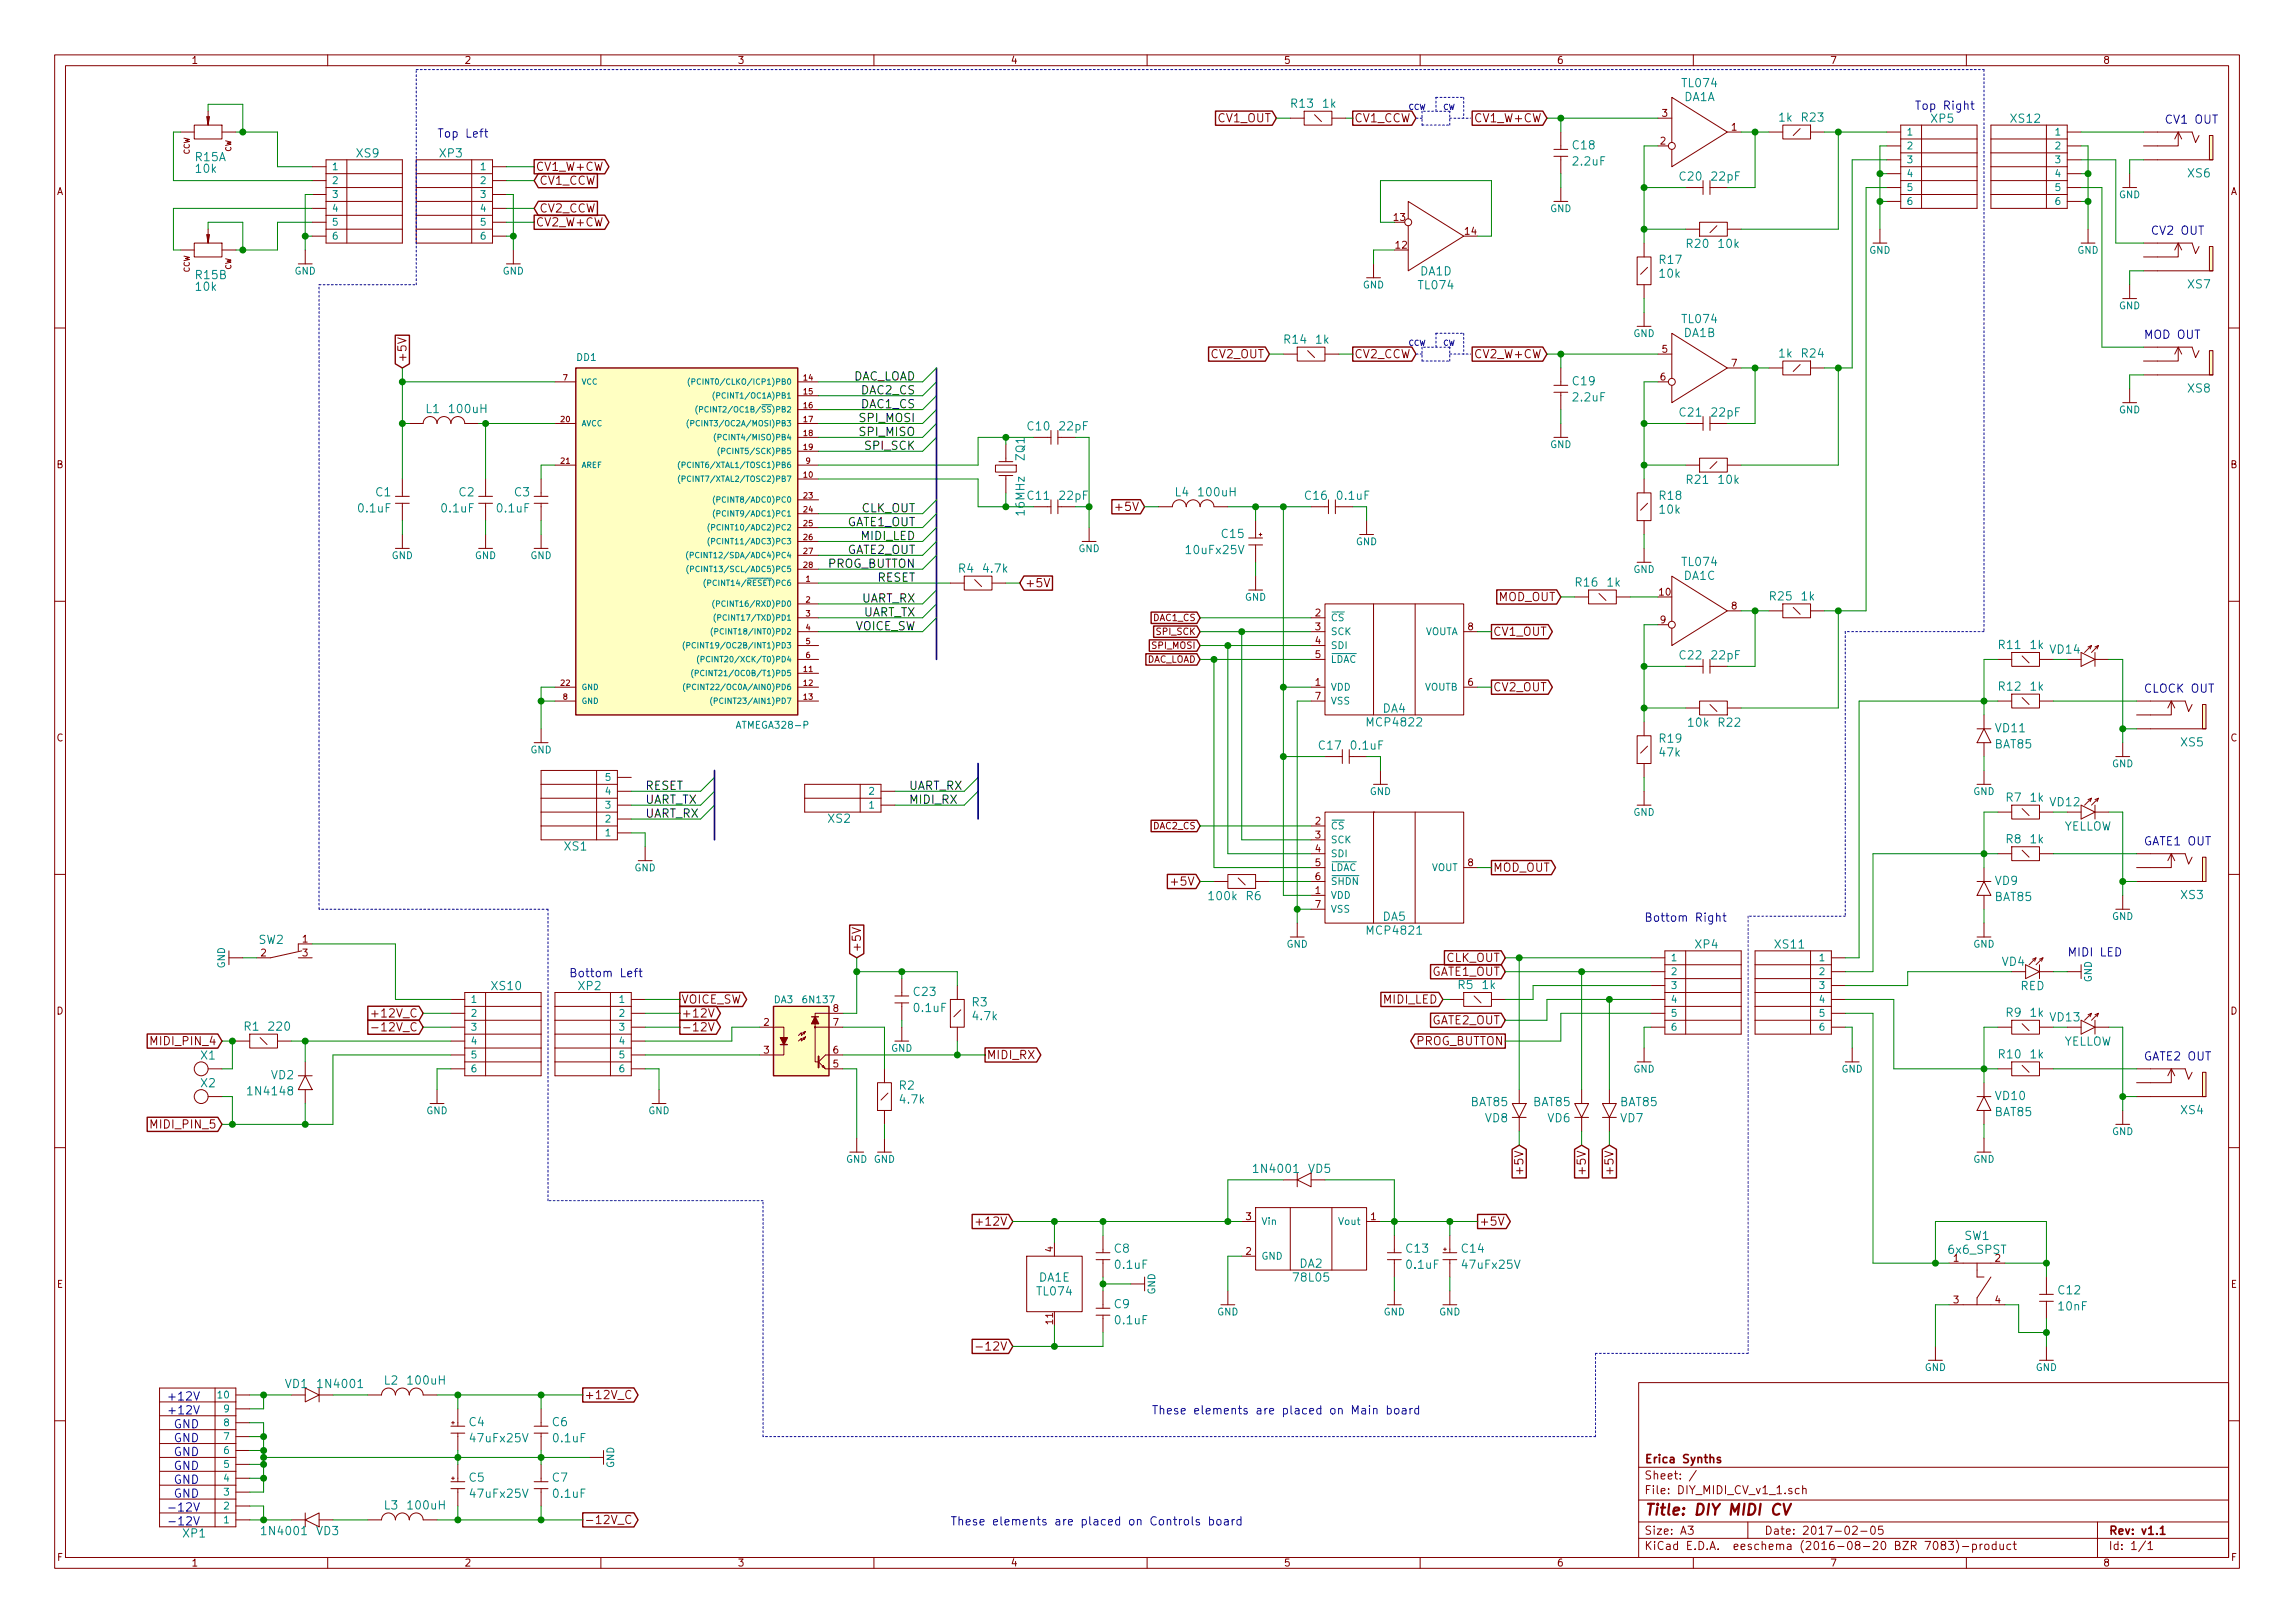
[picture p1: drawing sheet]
<svg xmlns="http://www.w3.org/2000/svg" width="420mm" height="297mm" viewBox="0 0 420 297" stroke-linecap="round" stroke-linejoin="round" font-family="sans-serif">
<defs><g id="words">
<text font-size="2.8" fill="#840000" x="301" y="277.3">Title: DIY MIDI CV</text>
<g font-size="2.1" fill="#008484">
<text x="308.1" y="16">TL074</text>
<text x="236.4" y="19.7">R13</text>
<text x="242.2" y="19.7">1k</text>
<text x="308.3" y="18.5">DA1A</text>
<text x="325.7" y="22.3">1k</text>
<text x="329.9" y="22.3">R23</text>
<text x="353.6" y="22.5">XP5</text>
<text x="368.2" y="22.5">XS12</text>
<text x="35.8" y="29.5">R15A</text>
<text x="65.3" y="28.8">XS9</text>
<text x="80.5" y="28.8">XP3</text>
<text x="288" y="27.3">C18</text>
<text x="35.9" y="31.6">10k</text>
<text x="288.1" y="30.3">2.2uF</text>
<text x="307.6" y="33.1">C20</text>
<text x="313.5" y="33.1">22pF</text>
<text x="400.6" y="32.5">XS6</text>
<text x="308.8" y="45.4">R20</text>
<text x="314.7" y="45.4">10k</text>
<text x="35.9" y="51.1">R15B</text>
<text x="35.9" y="53.2">10k</text>
<text x="259.8" y="52.9">TL074</text>
<text x="260" y="50.4">DA1D</text>
<text x="303.9" y="48.3">R17</text>
<text x="303.9" y="50.8">10k</text>
<text x="400.6" y="52.8">XS7</text>
<text x="308.1" y="59.1">TL074</text>
<text x="235.2" y="62.9">R14</text>
<text x="240.9" y="62.9">1k</text>
<text x="308.3" y="61.7">DA1B</text>
<text x="325.7" y="65.4">1k</text>
<text x="329.9" y="65.4">R24</text>
<text x="288" y="70.5">C19</text>
<text x="400.6" y="71.8">XS8</text>
<text x="78" y="75.6">L1</text>
<text x="82.5" y="75.6">100uH</text>
<text x="288.1" y="73.5">2.2uF</text>
<text x="307.6" y="76.2">C21</text>
<text x="313.5" y="76.2">22pF</text>
<text x="188.2" y="78.8">C10</text>
<text x="194.1" y="78.8">22pF</text>
<text x="187.6" y="84.2" transform="rotate(-90 187.6 84.2)">ZQ1</text>
<text x="308.8" y="88.6">R21</text>
<text x="314.7" y="88.6">10k</text>
<text x="65.7" y="93.8">0.1uF</text>
<text x="68.8" y="90.8">C1</text>
<text x="81" y="93.8">0.1uF</text>
<text x="84.1" y="90.8">C2</text>
<text x="91.1" y="93.8">0.1uF</text>
<text x="94.2" y="90.8">C3</text>
<text x="187.6" y="94.2" transform="rotate(-90 187.6 94.2)">16MHz</text>
<text x="188.2" y="91.5">C11</text>
<text x="194.1" y="91.5">22pF</text>
<text x="215.1" y="90.8">L4</text>
<text x="219.6" y="90.8">100uH</text>
<text x="239" y="91.5">C16</text>
<text x="244.9" y="91.5">0.1uF</text>
<text x="303.9" y="91.5">R18</text>
<text x="303.9" y="94">10k</text>
<text x="217.4" y="101.4">10uFx25V</text>
<text x="223.7" y="98.5">C15</text>
<text x="175.5" y="104.8">R4</text>
<text x="180.1" y="104.8">4.7k</text>
<text x="288.5" y="107.4">R16</text>
<text x="294.3" y="107.4">1k</text>
<text x="308.1" y="103.6">TL074</text>
<text x="308.3" y="106.1">DA1C</text>
<text x="324.1" y="109.9">R25</text>
<text x="329.8" y="109.9">1k</text>
<text x="366" y="118.8">R11</text>
<text x="371.7" y="118.8">1k</text>
<text x="375.4" y="119.6">VD14</text>
<text x="307.6" y="120.7">C22</text>
<text x="313.5" y="120.7">22pF</text>
<text x="253.2" y="130.4">DA4</text>
<text x="366" y="126.4">R12</text>
<text x="371.7" y="126.4">1k</text>
<text x="241.5" y="137.2">C17</text>
<text x="247.5" y="137.2">0.1uF</text>
<text x="250.5" y="133">MCP4822</text>
<text x="303.9" y="135.9">R19</text>
<text x="309.1" y="133">10k</text>
<text x="314.7" y="133">R22</text>
<text x="365.3" y="137">BAT85</text>
<text x="365.4" y="134">VD11</text>
<text x="399.3" y="136.6">XS5</text>
<text x="303.9" y="138.5">47k</text>
<text x="367.3" y="146.7">R7</text>
<text x="371.7" y="146.7">1k</text>
<text x="375.4" y="147.6">VD12</text>
<text x="103.4" y="155.7">XS1</text>
<text x="151.6" y="150.6">XS2</text>
<text x="367.3" y="154.3">R8</text>
<text x="371.7" y="154.3">1k</text>
<text x="377.7" y="152">YELLOW</text>
<text x="365.3" y="162">VD9</text>
<text x="221.5" y="164.8">100k</text>
<text x="228.2" y="164.8">R6</text>
<text x="365.3" y="164.9">BAT85</text>
<text x="399.3" y="164.6">XS3</text>
<text x="47.4" y="172.8">SW2</text>
<text x="250.5" y="171.1">MCP4821</text>
<text x="253.2" y="168.5">DA5</text>
<text x="310.4" y="173.6">XP4</text>
<text x="325" y="173.6">XS11</text>
<text x="366.5" y="176.8">VD4</text>
<text x="90.1" y="181.2">XS10</text>
<text x="105.9" y="181.2">XP2</text>
<text x="167.4" y="182.3">C23</text>
<text x="167.5" y="185.2">0.1uF</text>
<text x="178" y="184.2">R3</text>
<text x="267" y="181">R5</text>
<text x="271.4" y="181">1k</text>
<text x="369.9" y="181.2">RED</text>
<text x="44.7" y="188.6">R1</text>
<text x="49.4" y="188.6">220</text>
<text x="178.2" y="186.7">4.7k</text>
<text x="367.3" y="186.1">R9</text>
<text x="371.7" y="186.1">1k</text>
<text x="375.4" y="186.9">VD13</text>
<text x="377.7" y="191.4">YELLOW</text>
<text x="36.8" y="193.9">X1</text>
<text x="49.7" y="197.5">VD2</text>
<text x="366" y="193.7">R10</text>
<text x="371.7" y="193.7">1k</text>
<text x="36.8" y="199">X2</text>
<text x="45.7" y="200.5">1N4148</text>
<text x="164.7" y="199.4">R2</text>
<text x="164.9" y="202">4.7k</text>
<text x="269.3" y="202.4">BAT85</text>
<text x="280.8" y="202.4">BAT85</text>
<text x="296.7" y="202.4">BAT85</text>
<text x="365.4" y="201.3">VD10</text>
<text x="399.3" y="203.9">XS4</text>
<text x="271.9" y="205.4">VD8</text>
<text x="283.4" y="205.4">VD6</text>
<text x="296.7" y="205.4">VD7</text>
<text x="365.3" y="204.3">BAT85</text>
<text x="229.9" y="214.7">1N4001</text>
<text x="239.5" y="214.7">VD5</text>
<text x="359.7" y="226.9">SW1</text>
<text x="204" y="229.3">C8</text>
<text x="204.3" y="232.2">0.1uF</text>
<text x="237.9" y="232">DA2</text>
<text x="257.5" y="229.3">C13</text>
<text x="257.6" y="232.2">0.1uF</text>
<text x="267.7" y="229.3">C14</text>
<text x="268" y="232.2">47uFx25V</text>
<text x="356.8" y="229.5">6x6_SPST</text>
<text x="190" y="237.1">TL074</text>
<text x="190.2" y="234.6">DA1E</text>
<text x="204" y="239.4">C9</text>
<text x="237" y="234.6">78L05</text>
<text x="376.9" y="236.9">C12</text>
<text x="377" y="239.8">10nF</text>
<text x="204.3" y="242.4">0.1uF</text>
<text x="52.2" y="254">VD1</text>
<text x="58.6" y="254">1N4001</text>
<text x="70.4" y="253.4">L2</text>
<text x="74.9" y="253.4">100uH</text>
<text x="85.9" y="261">C4</text>
<text x="86.4" y="264">47uFx25V</text>
<text x="101.2" y="261">C6</text>
<text x="101.4" y="264">0.1uF</text>
<text x="85.9" y="271.2">C5</text>
<text x="86.4" y="274.1">47uFx25V</text>
<text x="101.2" y="271.2">C7</text>
<text x="101.4" y="274.1">0.1uF</text>
<text x="33.6" y="281.4">XP1</text>
<text x="48.3" y="281">1N4001</text>
<text x="57.9" y="281">VD3</text>
<text x="70.4" y="276.3">L3</text>
<text x="74.9" y="276.3">100uH</text>
</g>
<g font-size="2.1" fill="#840000">
<text x="223" y="22.4">CV1_OUT</text>
<text x="247.9" y="22.4">CV1_CCW</text>
<text x="270.2" y="22.4">CV1_W+CW</text>
<text x="98" y="31.3">CV1_W+CW</text>
<text x="98.7" y="33.8">CV1_CCW</text>
<text x="98" y="41.4">CV2_W+CW</text>
<text x="98.7" y="38.9">CV2_CCW</text>
<text x="221.7" y="65.6">CV2_OUT</text>
<text x="247.9" y="65.6">CV2_CCW</text>
<text x="270.2" y="65.6">CV2_W+CW</text>
<text x="74.4" y="66.4" transform="rotate(-90 74.4 66.4)">+5V</text>
<text x="204.8" y="93.5">+5V</text>
<text x="187.6" y="107.5">+5V</text>
<text x="274.2" y="110">MOD_OUT</text>
<text x="273.3" y="116.4">CV1_OUT</text>
<text x="273.3" y="126.5">CV2_OUT</text>
<text x="273.3" y="159.5">MOD_OUT</text>
<text x="215" y="162.1">+5V</text>
<text x="157.6" y="174.4" transform="rotate(-90 157.6 174.4)">+5V</text>
<text x="262" y="178.6">GATE1_OUT</text>
<text x="264.6" y="176.1">CLK_OUT</text>
<text x="124.7" y="183.7">VOICE_SW</text>
<text x="253.3" y="183.7">MIDI_LED</text>
<text x="28.2" y="191.3">MIDI_PIN_4</text>
<text x="68.8" y="186.2">+12V_C</text>
<text x="69.4" y="188.8">-12V_C</text>
<text x="124.7" y="186.2">+12V</text>
<text x="124.7" y="188.8">-12V</text>
<text x="259.1" y="191.3">PROG_BUTTON</text>
<text x="262" y="187.5">GATE2_OUT</text>
<text x="180.6" y="193.8">MIDI_RX</text>
<text x="28.2" y="206.5">MIDI_PIN_5</text>
<text x="278.9" y="214.3" transform="rotate(-90 278.9 214.3)">+5V</text>
<text x="290.3" y="214.3" transform="rotate(-90 290.3 214.3)">+5V</text>
<text x="295.4" y="214.3" transform="rotate(-90 295.4 214.3)">+5V</text>
<text x="179.5" y="224.3">+12V</text>
<text x="270.8" y="224.3">+5V</text>
<text x="180" y="247.2">-12V</text>
<text x="106.9" y="256.1">+12V_C</text>
<text x="301" y="267.8">Erica Synths</text>
<text x="301" y="273.5">File: DIY_MIDI_CV_v1_1.sch</text>
<text x="301" y="270.8">Sheet: /</text>
<text x="106.9" y="278.9">-12V_C</text>
<text x="301" y="280.9">Size: A3</text>
<text x="323" y="280.9">Date: 2017-02-05</text>
<text x="386" y="280.9">Rev: v1.1</text>
<text x="301" y="283.7">KiCad E.D.A. eeschema (2016-08-20 BZR 7083)-product</text>
<text x="386" y="283.7">Id: 1/1</text>
</g>
<g font-size="2.1" fill="#0000c2">
<text x="350.5" y="20.1">Top Right</text>
<text x="396.2" y="22.6">CV1 OUT</text>
<text x="80" y="25.2">Top Left</text>
<text x="393.7" y="43">CV2 OUT</text>
<text x="392.4" y="62">MOD OUT</text>
<text x="392.4" y="126.8">CLOCK OUT</text>
<text x="392.4" y="154.7">GATE1 OUT</text>
<text x="301" y="168.7">Bottom Right</text>
<text x="104.1" y="178.9">Bottom Left</text>
<text x="378.5" y="175">MIDI LED</text>
<text x="392.4" y="194.1">GATE2 OUT</text>
<text x="30.5" y="256.3">+12V</text>
<text x="30.5" y="258.9">+12V</text>
<text x="31.7" y="261.4">GND</text>
<text x="31.7" y="263.9">GND</text>
<text x="210.8" y="258.9">These elements are placed on Main board</text>
<text x="31.7" y="266.5">GND</text>
<text x="31.7" y="269">GND</text>
<text x="31.7" y="271.6">GND</text>
<text x="31.7" y="274.1">GND</text>
<text x="30.5" y="276.6">-12V</text>
<text x="30.5" y="279.2">-12V</text>
<text x="174" y="279.2">These elements are placed on Controls board</text>
</g>
<g font-size="2.1">
<text x="155.9" y="69.6">DAC_LOAD</text>
<text x="157.6" y="77.3">SPI_MOSI</text>
<text x="157.7" y="74.7">DAC1_CS</text>
<text x="157.7" y="72.2">DAC2_CS</text>
<text x="157.6" y="79.8">SPI_MISO</text>
<text x="158.5" y="82.3">SPI_SCK</text>
<text x="157.6" y="93.8">CLK_OUT</text>
<text x="154.9" y="96.3">GATE1_OUT</text>
<text x="154.9" y="101.4">GATE2_OUT</text>
<text x="157.7" y="98.8">MIDI_LED</text>
<text x="151.4" y="103.9">PROG_BUTTON</text>
<text x="160.6" y="106.5">RESET</text>
<text x="157.6" y="110.3">UART_RX</text>
<text x="157.9" y="112.8">UART_TX</text>
<text x="156.4" y="115.4">VOICE_SW</text>
<text x="118.1" y="149.6">UART_RX</text>
<text x="118.1" y="147.1">UART_TX</text>
<text x="118.1" y="144.6">RESET</text>
<text x="166.4" y="144.6">UART_RX</text>
<text x="166.4" y="147.1">MIDI_RX</text>
</g>
<g font-size="1.8" fill="#840000">
<text x="35" y="11.7">1</text>
<text x="85" y="11.7">2</text>
<text x="135" y="11.7">3</text>
<text x="185" y="11.7">4</text>
<text x="235" y="11.7">5</text>
<text x="285" y="11.7">6</text>
<text x="335" y="11.7">7</text>
<text x="385" y="11.7">8</text>
<text x="304.3" y="21.4">3</text>
<text x="317" y="23.9">1</text>
<text x="304" y="26.5">2</text>
<text x="10.4" y="35.7">A</text>
<text x="408.4" y="35.7">A</text>
<text x="255.2" y="40.4">13</text>
<text x="255.6" y="45.5">12</text>
<text x="268.3" y="43">14</text>
<text x="304.3" y="64.6">5</text>
<text x="304" y="69.6">6</text>
<text x="317" y="67.1">7</text>
<text x="10.4" y="85.7">B</text>
<text x="408.4" y="85.7">B</text>
<text x="240.8" y="112.8">2</text>
<text x="303.8" y="109">10</text>
<text x="317" y="111.5">8</text>
<text x="240.8" y="115.4">3</text>
<text x="240.8" y="117.9">4</text>
<text x="268.8" y="115.4">8</text>
<text x="304" y="114.1">9</text>
<text x="240.8" y="125.5">1</text>
<text x="240.8" y="120.4">5</text>
<text x="268.8" y="125.5">6</text>
<text x="240.8" y="128.1">7</text>
<text x="10.4" y="135.7">C</text>
<text x="408.4" y="135.7">C</text>
<text x="240.8" y="150.9">2</text>
<text x="240.8" y="153.5">3</text>
<text x="240.8" y="156">4</text>
<text x="240.8" y="158.5">5</text>
<text x="240.8" y="161.1">6</text>
<text x="268.8" y="158.5">8</text>
<text x="240.8" y="163.6">1</text>
<text x="240.8" y="166.2">7</text>
<text x="55.4" y="172.5">1</text>
<text x="47.8" y="175">2</text>
<text x="55.4" y="175">3</text>
<text x="10.4" y="185.7">D</text>
<text x="152.6" y="185.2">8</text>
<text x="408.4" y="185.7">D</text>
<text x="139.9" y="187.7">2</text>
<text x="152.6" y="187.7">7</text>
<text x="139.9" y="192.8">3</text>
<text x="152.6" y="195.4">5</text>
<text x="152.6" y="192.8">6</text>
<text x="228.1" y="223.3">3</text>
<text x="251" y="223.3">1</text>
<text x="192.8" y="229.1" transform="rotate(-90 192.8 229.1)">4</text>
<text x="228.1" y="229.7">2</text>
<text x="357.7" y="230.9">1</text>
<text x="365.3" y="230.9">2</text>
<text x="10.4" y="235.7">E</text>
<text x="357.7" y="238.5">3</text>
<text x="365.3" y="238.5">4</text>
<text x="408.4" y="235.7">E</text>
<text x="192.8" y="242.3" transform="rotate(-90 192.8 242.3)">11</text>
<text x="10.5" y="285.7">F</text>
<text x="35" y="286.7">1</text>
<text x="85" y="286.7">2</text>
<text x="135" y="286.7">3</text>
<text x="185" y="286.7">4</text>
<text x="235" y="286.7">5</text>
<text x="285" y="286.7">6</text>
<text x="335" y="286.7">7</text>
<text x="385" y="286.7">8</text>
<text x="408.5" y="285.7">F</text>
</g>
<g font-size="1.8" fill="#008484">
<text x="349" y="24.8">1</text>
<text x="349" y="27.3">2</text>
<text x="349" y="29.9">3</text>
<text x="376.5" y="24.8">1</text>
<text x="376.5" y="27.3">2</text>
<text x="376.5" y="29.9">3</text>
<text x="60.7" y="31.2">1</text>
<text x="60.7" y="33.7">2</text>
<text x="88.2" y="31.2">1</text>
<text x="88.2" y="33.7">2</text>
<text x="349" y="32.4">4</text>
<text x="349" y="35">5</text>
<text x="376.5" y="32.4">4</text>
<text x="376.5" y="35">5</text>
<text x="60.7" y="36.2">3</text>
<text x="60.7" y="38.8">4</text>
<text x="60.7" y="41.3">5</text>
<text x="88.2" y="36.2">3</text>
<text x="88.2" y="38.8">4</text>
<text x="88.2" y="41.3">5</text>
<text x="283.8" y="38.8">GND</text>
<text x="349" y="37.5">6</text>
<text x="376.5" y="37.5">6</text>
<text x="387.9" y="36.3">GND</text>
<text x="60.7" y="43.9">6</text>
<text x="88.2" y="43.9">6</text>
<text x="342.2" y="46.4">GND</text>
<text x="380.3" y="46.4">GND</text>
<text x="53.9" y="50.3">GND</text>
<text x="92" y="50.3">GND</text>
<text x="249.5" y="52.8">GND</text>
<text x="387.9" y="56.6">GND</text>
<text x="299" y="61.7">GND</text>
<text x="105.6" y="66.1">DD1</text>
<text x="387.9" y="75.7">GND</text>
<text x="283.8" y="82">GND</text>
<text x="197.4" y="101.1">GND</text>
<text x="248.2" y="99.8">GND</text>
<text x="71.7" y="102.3">GND</text>
<text x="86.9" y="102.3">GND</text>
<text x="97.1" y="102.3">GND</text>
<text x="299" y="104.9">GND</text>
<text x="227.9" y="109.9">GND</text>
<text x="243.6" y="113.7">CS</text>
<text x="243.6" y="116.2">SCK</text>
<text x="243.6" y="118.8">SDI</text>
<text x="260.8" y="116.2">VOUTA</text>
<text x="243.6" y="121.3">LDAC</text>
<text x="243.6" y="126.4">VDD</text>
<text x="243.6" y="128.9">VSS</text>
<text x="260.8" y="126.4">VOUTB</text>
<text x="97.1" y="137.9">GND</text>
<text x="135.2" y="133.4">ATMEGA328-P</text>
<text x="111" y="142.9">5</text>
<text x="386.7" y="140.4">GND</text>
<text x="111" y="148">3</text>
<text x="111" y="145.5">4</text>
<text x="159.3" y="148">1</text>
<text x="159.3" y="145.5">2</text>
<text x="250.8" y="145.5">GND</text>
<text x="299" y="149.3">GND</text>
<text x="361.3" y="145.5">GND</text>
<text x="111" y="153.1">1</text>
<text x="111" y="150.5">2</text>
<text x="243.6" y="151.8">CS</text>
<text x="243.6" y="154.3">SCK</text>
<text x="116.2" y="159.5">GND</text>
<text x="243.6" y="156.9">SDI</text>
<text x="243.6" y="159.4">LDAC</text>
<text x="243.6" y="162">SHDN</text>
<text x="262.1" y="159.4">VOUT</text>
<text x="243.6" y="164.5">VDD</text>
<text x="243.6" y="167">VSS</text>
<text x="235.5" y="173.4">GND</text>
<text x="361.3" y="173.4">GND</text>
<text x="386.7" y="168.4">GND</text>
<text x="41.2" y="177.3" transform="rotate(-90 41.2 177.3)">GND</text>
<text x="305.8" y="175.9">1</text>
<text x="305.8" y="178.5">2</text>
<text x="333.3" y="175.9">1</text>
<text x="333.3" y="178.5">2</text>
<text x="383" y="179.8" transform="rotate(-90 383 179.8)">GND</text>
<text x="86.1" y="183.6">1</text>
<text x="113.6" y="183.6">1</text>
<text x="141.7" y="183.6">DA3</text>
<text x="147.2" y="183.6">6N137</text>
<text x="305.8" y="181">3</text>
<text x="305.8" y="183.6">4</text>
<text x="333.3" y="181">3</text>
<text x="333.3" y="183.6">4</text>
<text x="86.1" y="186.1">2</text>
<text x="86.1" y="188.6">3</text>
<text x="86.1" y="191.2">4</text>
<text x="113.6" y="186.1">2</text>
<text x="113.6" y="188.6">3</text>
<text x="113.6" y="191.2">4</text>
<text x="305.8" y="186.1">5</text>
<text x="305.8" y="188.6">6</text>
<text x="333.3" y="186.1">5</text>
<text x="333.3" y="188.6">6</text>
<text x="86.1" y="193.7">5</text>
<text x="86.1" y="196.3">6</text>
<text x="113.6" y="193.7">5</text>
<text x="113.6" y="196.3">6</text>
<text x="163.1" y="192.5">GND</text>
<text x="299" y="196.3">GND</text>
<text x="337.1" y="196.3">GND</text>
<text x="78.1" y="203.9">GND</text>
<text x="118.7" y="203.9">GND</text>
<text x="386.7" y="207.7">GND</text>
<text x="154.9" y="212.8">GND GND</text>
<text x="361.3" y="212.8">GND</text>
<text x="230.9" y="224.2">Vin</text>
<text x="245.2" y="224.2">Vout</text>
<text x="230.9" y="230.5">GND</text>
<text x="211.5" y="236.9" transform="rotate(-90 211.5 236.9)">GND</text>
<text x="222.8" y="240.8">GND</text>
<text x="253.3" y="240.8">GND</text>
<text x="263.5" y="240.8">GND</text>
<text x="352.4" y="250.9">GND</text>
<text x="372.7" y="250.9">GND</text>
<text x="40.2" y="255.9">10</text>
<text x="41.2" y="263.6">7</text>
<text x="41.2" y="261">8</text>
<text x="41.2" y="258.5">9</text>
<text x="41.2" y="268.6">5</text>
<text x="41.2" y="266.1">6</text>
<text x="112.4" y="268.7" transform="rotate(-90 112.4 268.7)">GND</text>
<text x="41.2" y="273.7">3</text>
<text x="41.2" y="271.2">4</text>
<text x="41.2" y="278.8">1</text>
<text x="41.2" y="276.3">2</text>
</g>
<g font-size="1.7" fill="#840000">
<text x="211.2" y="113.7">DAC1_CS</text>
<text x="211.1" y="118.7">SPI_MOSI</text>
<text x="211.9" y="116.2">SPI_SCK</text>
<text x="209.7" y="121.3">DAC_LOAD</text>
<text x="211.2" y="151.8">DAC2_CS</text>
</g>
<g font-size="1.4" fill="#0000c2">
<text x="257.8" y="20.1">CCW</text>
<text x="264.2" y="20.1">CW</text>
<text x="257.8" y="63.3">CCW</text>
<text x="264.2" y="63.3">CW</text>
</g>
<g font-size="1.4" fill="#840000">
<text x="34.7" y="28.4" transform="rotate(-90 34.7 28.4)">CCW</text>
<text x="42.3" y="27.8" transform="rotate(-90 42.3 27.8)">CW</text>
<text x="34.7" y="49.9" transform="rotate(-90 34.7 49.9)">CCW</text>
<text x="42.3" y="49.4" transform="rotate(-90 42.3 49.4)">CW</text>
<text x="103.1" y="69.6">7</text>
<text x="147.2" y="69.6">14</text>
<text x="102.7" y="77.3">20</text>
<text x="147.2" y="72.2">15</text>
<text x="147.2" y="74.7">16</text>
<text x="147.2" y="77.3">17</text>
<text x="147.2" y="79.8">18</text>
<text x="147.2" y="82.3">19</text>
<text x="102.7" y="84.9">21</text>
<text x="147.2" y="87.4">10</text>
<text x="147.6" y="84.9">9</text>
<text x="147.2" y="91.2">23</text>
<text x="147.2" y="93.8">24</text>
<text x="147.2" y="96.3">25</text>
<text x="147.2" y="98.8">26</text>
<text x="147.2" y="101.4">27</text>
<text x="147.2" y="103.9">28</text>
<text x="147.6" y="106.5">1</text>
<text x="147.6" y="110.3">2</text>
<text x="147.6" y="112.8">3</text>
<text x="147.6" y="115.4">4</text>
<text x="147.6" y="117.9">5</text>
<text x="102.7" y="125.5">22</text>
<text x="147.2" y="123">11</text>
<text x="147.2" y="125.5">12</text>
<text x="147.6" y="120.4">6</text>
<text x="103.1" y="128.1">8</text>
<text x="147.2" y="128.1">13</text>
</g>
<g font-size="1.4" fill="#008484">
<text x="106.4" y="70.4">VCC</text>
<text x="128.4" y="70.4">(PCINT0/CLKO/ICP1)PB0</text>
<text x="129.7" y="75.5">(PCINT2/OC1B/SS)PB2</text>
<text x="132" y="72.9">(PCINT1/OC1A)PB1</text>
<text x="106.4" y="78">AVCC</text>
<text x="128" y="78">(PCINT3/OC2A/MOSI)PB3</text>
<text x="132.3" y="80.6">(PCINT4/MISO)PB4</text>
<text x="132.9" y="83.1">(PCINT5/SCK)PB5</text>
<text x="106.4" y="85.6">AREF</text>
<text x="126.3" y="85.6">(PCINT6/XTAL1/TOSC1)PB6</text>
<text x="126.3" y="88.2">(PCINT7/XTAL2/TOSC2)PB7</text>
<text x="132.1" y="92">(PCINT8/ADC0)PC0</text>
<text x="132.1" y="94.5">(PCINT9/ADC1)PC1</text>
<text x="131.3" y="97.1">(PCINT10/ADC2)PC2</text>
<text x="131.3" y="99.6">(PCINT11/ADC3)PC3</text>
<text x="127.9" y="102.1">(PCINT12/SDA/ADC4)PC4</text>
<text x="128" y="104.7">(PCINT13/SCL/ADC5)PC5</text>
<text x="130.4" y="107.2">(PCINT14/RESET)PC6</text>
<text x="132.1" y="111">(PCINT16/RXD)PD0</text>
<text x="132.3" y="113.6">(PCINT17/TXD)PD1</text>
<text x="127.7" y="118.7">(PCINT19/OC2B/INT1)PD3</text>
<text x="132.1" y="116.1">(PCINT18/INT0)PD2</text>
<text x="129.2" y="123.7">(PCINT21/OC0B/T1)PD5</text>
<text x="130.1" y="121.2">(PCINT20/XCK/T0)PD4</text>
<text x="106.4" y="128.8">GND</text>
<text x="106.4" y="126.3">GND</text>
<text x="127.6" y="126.3">(PCINT22/OC0A/AIN0)PD6</text>
<text x="131.9" y="128.8">(PCINT23/AIN1)PD7</text>
</g>
</g></defs>
<g fill="none" stroke="#840000" stroke-width=".18">
<path d="M10 10h400v277h-400zM12 12h396v273.1h-396zM60 10v2M110 10v2M160 10v2M210 10v2M260 10v2M310 10v2M360 10v2M33 24.2h2.6M35.6 22.9h5v2.5h-5zM37.8 21.4h.6l-.3 1.5z"/>
<path d="M38 21.4l.1 1.4 .1-1.4M38.1 20.4v2.5M40.6 24.2h2.6M57.1 30.5h2.6M57.1 33.1h2.6M57.1 35.6h2.6M57.1 38.1h2.6M59.7 29.2h14v15.3h-14zM59.7 36.9h14M59.7 34.3h14M59.7 39.4h14M59.7 31.8h14"/>
<path d="M63.5 29.2v15.3M76.2 29.2h14v15.3h-14zM76.2 36.9h14M76.2 34.3h14M76.2 39.4h14M76.2 31.8h14M86.4 29.2v15.3M90.2 30.5h2.5M90.2 33.1h2.5M90.2 35.6h2.5M90.2 38.1h2.5M236.2 21.6h2.6"/>
<path d="M238.8 20.4h5v2.5h-5zM240.7 21l1.2 1.3M243.8 21.6h2.6M284.5 28.6h2.5M284.5 27.3h2.5M284.5 36.9h2.5M285.7 28.6v3.2M285.7 24.2v3.1M285.7 34.3v2.6M303.5 21.6h2.6M306.1 26.1v-8.3l10.1 6.4-10.1 6.3v-3.2M308.6 34.3h3.2"/>
<path d="M311.8 33.1v2.5M313.1 34.3h3.1M313.1 33.1v2.5M316.2 24.2h2.6M323.8 24.2h2.6M326.4 22.9h5.1v2.5h-5.1zM329.6 23.5l-1.3 1.3M331.5 24.2h2.5M345.4 29.2h2.6M345.4 24.2h2.6M345.4 26.7h2.6M345.4 36.9h2.6"/>
<path d="M345.4 34.3h2.6M345.4 31.8h2.6M348 22.9h13.9v15.2h-13.9zM348 30.5h13.9M348 33.1h13.9M348 35.6h13.9M348 28h13.9M348 25.4h13.9M351.8 22.9v15.2M364.5 22.9h14v15.2h-14zM364.5 30.5h14M364.5 33.1h14"/>
<path d="M364.5 35.6h14M364.5 28h14M364.5 25.4h14M374.6 22.9v15.2M378.5 29.2h2.5M378.5 24.2h2.5M378.5 26.7h2.5M378.5 36.9h2.5M378.5 34.3h2.5M378.5 31.8h2.5M388.6 34.3h2.6M389.9 31.8v2.5"/>
<path d="M392.4 24.2h8.9l.7 1.9 .6-1.3M392.4 29.2h12.7M398.1 25.4l.7-1.2 .6 1.2M398.8 24.2v2.5h-6.4M404.5 24.8h.6v4.4h-.6zM33 45.8h2.6M35.6 44.5h5v2.5h-5zM37.8 43h.6l-.3 1.5zM38 43l.1 1.4 .1-1.4M38.1 41.9v2.6M40.6 45.8h2.6M54.6 48.3h2.5"/>
<path d="M55.9 45.8v2.5M57.1 40.7h2.6M57.1 43.2h2.6M59.7 41.9h14M76.2 41.9h14M90.2 40.7h2.5M90.2 43.2h2.5M92.7 48.3h2.5M94 45.8v2.5M250.2 50.8h2.5M251.5 48.3v2.5M257.8 40v-3.1l10.2 6.3-10.2 6.4v-8.3"/>
<path d="M299.7 47h2.6v5.1h-2.6zM299.7 59.7h2.6M301 44.5v2.5M301 52.1v2.5M301 57.2v2.5M301.6 48.9l-1.2 1.3M308.6 41.9h2.5M311.1 40.7h5.1v2.5h-5.1zM314.3 41.3l-1.2 1.3M316.2 41.9h2.6M342.9 44.5h2.5M344.2 41.9v2.6"/>
<path d="M381 44.5h2.5M382.3 41.9v2.6M388.6 54.6h2.6M389.9 52.1v2.5M392.4 44.5h8.9l.7 1.9 .6-1.3M392.4 49.6h12.7M398.1 45.8l.7-1.3 .6 1.3M398.8 44.5v2.5h-6.4M404.5 45.1h.6v4.5h-.6zM10 60h2M72.8 61.8l1.5 .5-1.5 .6M74.9 77.5h2.6a1.27 1.27 0 0 1 1.2-1.3 1.27 1.27 0 0 1 1.3 1.3 1.27 1.27 0 0 1 1.3-1.3 1.27 1.27 0 0 1 1.2 1.3 1.27 1.27 0 0 1 1.3-1.3 1.27 1.27 0 0 1 1.3 1.3h2.5"/>
<path d="M101.6 69.9h3.8M101.6 77.5h3.8M146 69.9h3.9M146 77.5h3.9M146 72.4h3.9M146 75h3.9M192.4 78.8v2.5M193.7 78.8v2.5M234.9 64.8h2.6M237.5 63.5h5.1v2.6h-5.1zM239.4 64.2l1.3 1.2M242.6 64.8h2.5"/>
<path d="M284.5 71.8h2.5M284.5 70.5h2.5M285.7 71.8v3.2M285.7 67.3v3.2M285.7 77.5v2.5M303.5 64.8h2.6M306.1 69.3v-8.3l10.1 6.3-10.1 6.4v-3.2M308.6 77.5h3.2M311.8 76.2v2.6M313.1 77.5h3.1M313.1 76.2v2.6M316.2 67.3h2.6"/>
<path d="M323.8 67.3h2.6M326.4 66.1h5.1v2.5h-5.1zM329.6 66.7l-1.3 1.3M331.5 67.3h2.5M388.6 73.7h2.6M389.9 71.2v2.5M392.4 63.5h8.9l.7 1.9 .6-1.2M392.4 68.6h12.7M398.1 64.8l.7-1.3 .6 1.3M398.8 63.5v2.6h-6.4M404.5 64.2h.6v4.4h-.6zM408 60h2"/>
<path d="M72.4 92.1h2.5M72.4 90.8h2.5M73.7 92.1v3.2M73.7 87.7v3.1M73.7 97.8v2.6M87.6 92.1h2.6M87.6 90.8h2.6M88.9 92.1v3.2M88.9 87.7v3.1M88.9 97.8v2.6M97.8 92.1h2.5M97.8 90.8h2.5"/>
<path d="M99.1 92.1v3.2M99.1 87.7v3.1M99.1 97.8v2.6M101.6 85.1h3.8M146 85.1h3.9M146 87.7h3.9M146 91.5h3.9M146 94h3.9M146 96.6h3.9M146 99.1h3.9M146 80h3.9M146 82.6h3.9"/>
<path d="M182.2 85.1h3.9v1.3h-3.9zM182.9 84.5h2.5M182.9 87h2.5M184.1 87v3.2M184.1 81.3v3.2M189.2 80h3.2M189.2 92.7h3.2M192.4 91.5v2.5M193.7 80h3.1M193.7 92.7h3.1M193.7 91.5v2.5M198.1 99.1h2.6"/>
<path d="M199.4 96.6v2.5M212.1 92.7h2.5a1.27 1.27 0 0 1 1.3-1.2 1.27 1.27 0 0 1 1.3 1.2 1.27 1.27 0 0 1 1.2-1.2 1.27 1.27 0 0 1 1.3 1.2 1.27 1.27 0 0 1 1.3-1.2 1.27 1.27 0 0 1 1.2 1.2h2.6M228.6 99.7h2.5M228.6 98.5h2.5M229.9 95.3v3.2M229.9 99.7v3.2M230.5 97.8h.5M230.8 97.6v.5M240 92.7h3.2M243.2 91.5v2.5M244.5 92.7h3.1M244.5 91.5v2.5"/>
<path d="M248.9 97.8h2.6M250.2 95.3v2.5M284.5 80h2.5M299.7 90.2h2.6v5.1h-2.6zM301 87.7v2.5M301 95.3v2.5M301.6 92.1l-1.2 1.3M308.6 85.1h2.5M311.1 83.9h5.1v2.5h-5.1zM314.3 84.5l-1.2 1.3M316.2 85.1h2.6M10 110h2"/>
<path d="M72.4 100.4h2.5M87.6 100.4h2.6M97.8 100.4h2.5M146 106.7h3.9M146 110.5h3.9M146 113.1h3.9M146 115.6h3.9M146 118.1h3.9M146 101.6h3.9M146 104.2h3.9M174 106.7h2.5M176.5 105.4h5.1v2.6h-5.1z"/>
<path d="M178.4 106.1l1.3 1.3M181.6 106.7h2.5M191.2 105.9l.5 1.5 .5-1.5M228.6 108h2.5M229.9 105.4v2.6M240 113.1h2.6M240 115.6h2.6M240 118.1h2.6M242.6 110.5h25.4v20.3h-25.4zM251.5 110.5v20.3M259.1 110.5v20.3M268 115.6h2.5"/>
<path d="M288.3 109.3h2.5M290.8 108h5.1v2.5h-5.1zM292.7 108.6l1.3 1.3M295.9 109.3h2.5M299.7 102.9h2.6M301 100.4v2.5M306.1 113.7v-8.3l10.1 6.4-10.1 6.3v-3.1M316.2 111.8h2.6M323.8 111.8h2.6M326.4 110.5h5.1v2.6h-5.1zM328.3 111.2l1.3 1.2M331.5 111.8h2.5"/>
<path d="M368.3 119.4h5.1v2.6h-5.1zM381 119.4l2.5 1.3-2.5 1.3zM382.3 118.4l.6-.3-.2 .7M382.9 118.1l-1.3 1.3M383.5 118.4l.7-.3-.3 .7M383.5 119.4v2.6M384.2 118.1l-1.3 1.3M408 110h2M97.8 135.9h2.5M99.1 133.4v2.5M101.6 128.3h3.8M101.6 125.8h3.8"/>
<path d="M146 120.7h3.9M146 128.3h3.9M146 123.2h3.9M146 125.8h3.9M240 120.7h2.6M240 128.3h2.6M240 125.8h2.6M242.6 138.5h3.1M245.7 137.2v2.5M247 138.5h3.2M247 137.2v2.5M268 125.8h2.5"/>
<path d="M299.7 134.7h2.6v5h-2.6zM301 132.1v2.6M301 139.7v2.6M301.6 136.6l-1.2 1.2M308.6 129.6h2.5M308.6 122h3.2M311.1 128.3h5.1v2.5h-5.1zM311.8 120.7v2.5M313.1 120.7v2.5M313.1 128.9l1.2 1.3M313.1 122h3.1M316.2 129.6h2.6"/>
<path d="M361.9 133.4h2.6M363.2 133.4l1.3 2.5h-2.6zM363.2 130.8v2.6M363.2 135.9v2.6M365.8 120.7h2.5M365.8 128.3h2.5M368.3 127h5.1v2.6h-5.1zM370.2 127.7l1.3 1.2M370.2 120.1l1.3 1.2M373.4 120.7h2.5M373.4 128.3h2.5M378.5 120.7h2.5"/>
<path d="M383.5 120.7h2.6M387.3 138.5h2.6M388.6 135.9v2.6M391.2 128.3h8.8l.7 1.9 .6-1.3M391.2 133.4h12.7M396.9 129.6l.6-1.3 .6 1.3M397.5 128.3v2.5h-6.3M403.2 128.9h.7v4.5h-.7zM99.1 141h13.9v12.7h-13.9zM99.1 143.5h13.9M99.1 146.1h13.9M99.1 148.6h13.9"/>
<path d="M99.1 151.2h13.9M109.2 141v12.7M113 147.4h2.6M113 152.4h2.6M113 149.9h2.6M113 144.8h2.6M113 142.3h2.6M116.8 157.5h2.6M118.1 155v2.5M147.3 143.5h14v5.1h-14zM147.3 146.1h14M157.5 143.5v5.1"/>
<path d="M161.3 147.4h2.5M161.3 144.8h2.5M240 156.2h2.6M240 158.8h2.6M240 151.2h2.6M240 153.7h2.6M242.6 148.6h25.4v20.3h-25.4zM251.5 148.6h.1M251.5 143.5h2.5M251.5 148.6v20.3M252.7 141v2.5M259.1 148.6v20.3"/>
<path d="M268 158.8h2.5M299.7 147.4h2.6M301 144.8v2.6M361.9 143.5h2.6M363.2 141v2.5M363.2 158.8v2.5M365.8 156.2h2.5M365.8 148.6h2.5M368.3 155h5.1v2.5h-5.1zM368.3 147.4h5.1v2.5h-5.1zM370.2 155.6l1.3 1.3M370.2 148l1.3 1.3"/>
<path d="M373.4 156.2h2.5M373.4 148.6h2.5M378.5 148.6h2.5M381 147.4l2.5 1.2-2.5 1.3zM382.3 146.3l.6-.2-.2 .6M382.9 146.1l-1.3 1.3M383.5 146.3l.7-.2-.3 .6M383.5 148.6h2.6M383.5 147.4v2.5M384.2 146.1l-1.3 1.3M391.2 156.2h8.8l.7 2 .6-1.3M396.9 157.5l.6-1.3 .6 1.3"/>
<path d="M397.5 156.2v2.6h-6.3M403.2 156.9h.7v4.4h-.7zM10 160h2M41.9 175.3h2.5M41.9 174v2.6M54.6 175.3h2.5M55.2 174l-5.7 1.3h-2.5M57.1 172.8h-2.5v1.2M156 169.8l1.5 .5-1.5 .5M165.1 179.1v3.2M222.2 161.3h2.6M224.8 160.1h5.1v2.5h-5.1z"/>
<path d="M226.7 160.7l1.3 1.3M229.9 161.3h2.5M236.2 171.5h2.6M237.5 168.9v2.6M240 161.3h2.6M240 166.4h2.6M240 163.9h2.6M302.3 177.8h2.5M302.3 175.3h2.5M304.8 174h14v15.3h-14zM304.8 179.1h14M304.8 176.6h14"/>
<path d="M308.6 174v15.3M321.3 174h14v15.3h-14zM321.3 179.1h14M321.3 176.6h14M331.5 174v15.3M335.3 177.8h2.5M335.3 175.3h2.5M361.9 171.5h2.6M361.9 161.3h2.6M363.2 161.3l1.3 2.6h-2.6zM363.2 163.9v2.5M363.2 168.9v2.6"/>
<path d="M368.3 177.8h2.5M370.8 176.6l2.6 1.2-2.6 1.3zM372.1 175.6l.6-.3-.2 .6M372.7 175.3l-1.2 1.3M373.4 175.6l.6-.3-.2 .6M373.4 176.6v2.5M373.4 177.8h2.5M374 175.3l-1.3 1.3M378.5 177.8h2.5M381 176.6v2.5M387.3 166.4h2.6M388.6 163.9v2.5"/>
<path d="M391.2 161.3h12.7M408 160h2M38.1 195.6h2.5M43.2 190.5h2.5M45.7 189.3h5.1v2.5h-5.1zM47.6 189.9l1.3 1.3M50.8 190.5h2.5M54.6 196.9h2.5M55.9 196.9l1.2 2.5h-2.5zM55.9 194.3v2.6M55.9 199.4v2.6M68 185.6h1.2"/>
<path d="M68 188.1h1.2M80 199.4v2.6M82.5 195.6h2.6M82.5 193.1h2.6M82.5 188h2.6M82.5 185.5h2.6M82.5 190.5h2.6M82.5 182.9h2.6M85.1 181.6h14v15.3h-14zM85.1 194.3h14M85.1 191.8h14M85.1 189.3h14"/>
<path d="M85.1 186.7h14M85.1 184.2h14M88.9 181.6v15.3M101.6 181.6h14v15.3h-14zM101.6 194.3h14M101.6 191.8h14M101.6 189.3h14M101.6 186.7h14M101.6 184.2h14M111.8 181.6v15.3M115.6 195.6h2.5M115.6 193.1h2.5"/>
<path d="M115.6 188h2.5M115.6 185.5h2.5M115.6 190.5h2.5M115.6 182.9h2.5M120.6 199.4v2.6M129.7 184.6l.5 1.5 .5-1.5M129.7 187.2l.5 1.5 .5-1.5M139.1 188h4.4v5.1h-4.4M147 189l.5-.2-.3 .5zM147.5 188.8l-.8 .7v-.5l-.5 .5M147.5 189.8l-.3 .5-.2-.3 .5-.2-.8 .7v-.5l-.5 .5M149.2 188h5.1"/>
<path d="M150 194.5l1.1 1.1h3.2M150.5 195.2l.2-.2 .3 .5zM154.3 185.5h-5.1v8.8h.7M154.3 193.1h-3.2l-1.1 1.1M160.7 198.2h2.5v5h-2.5zM161.9 195.6v2.6M163.8 190.5h2.6M163.8 183.6h2.6M163.8 182.3h2.6M165.1 183.6v3.1M165.1 188v2.5M174 182.9h2.5v5.1h-2.5z"/>
<path d="M175.3 180.4v2.5M175.3 188v2.5M175.9 184.8l-1.3 1.3M265.4 182.9h2.6M268 181.6h5v2.6h-5zM269.9 182.3l1.2 1.3M273 182.9h2.6M278.1 199.4v2.6M289.6 199.4v2.6M294.6 199.4v2.6M299.7 194.3h2.6M301 191.8v2.5"/>
<path d="M302.3 188h2.5M302.3 185.5h2.5M302.3 182.9h2.5M302.3 180.4h2.5M304.8 186.7h14M304.8 184.2h14M304.8 181.6h14M321.3 186.7h14M321.3 184.2h14M321.3 181.6h14M335.3 188h2.5M335.3 185.5h2.5"/>
<path d="M335.3 182.9h2.5M335.3 180.4h2.5M337.8 194.3h2.6M339.1 191.8v2.5M363.2 198.2v2.5M365.8 195.6h2.5M365.8 188h2.5M368.3 194.3h5.1v2.6h-5.1zM368.3 186.7h5.1v2.6h-5.1zM370.2 195l1.3 1.3M370.2 187.4l1.3 1.2M373.4 195.6h2.5"/>
<path d="M373.4 188h2.5M378.5 188h2.5M381 186.7l2.5 1.3-2.5 1.3zM382.3 185.7l.6-.2-.2 .6M382.9 185.5l-1.3 1.2M383.5 185.7l.7-.2-.3 .6M383.5 188h2.6M383.5 186.7v2.6M384.2 185.5l-1.3 1.2M391.2 195.6h8.8l.7 1.9 .6-1.2M396.9 196.9l.6-1.3 .6 1.3M397.5 195.6v2.6h-6.3"/>
<path d="M403.2 196.3h.7v4.4h-.7zM10 210h2M38.1 200.7h2.5M78.7 202h2.6M119.4 202h2.5M155.6 210.9h2.5M156.8 208.3v2.6M160.7 210.9h2.5M161.9 203.2v2.6M161.9 208.3v2.6M162.6 200.1l-1.3 1.2M234.9 215.9h2.6"/>
<path d="M237.5 215.9l2.5-1.2v2.5zM237.5 214.7v2.5M240 215.9h2.6M276.9 202h2.5l-1.3 2.5zM276.9 204.5h2.5M278.1 204.5v2.5M288.3 202h2.5l-1.2 2.5zM288.3 204.5h2.5M289.6 204.5v2.5M293.4 202h2.5l-1.3 2.5zM293.4 204.5h2.5M294.6 204.5v2.5"/>
<path d="M361.9 210.9h2.6M361.9 200.7h2.6M363.2 200.7l1.3 2.5h-2.6zM363.2 203.2v2.6M363.2 208.3v2.6M387.3 205.8h2.6M388.6 203.2v2.6M391.2 200.7h12.7M408 210h2M178.7 223.7h1.2M188 229.9h10.1v10.2h-10.1zM193 227.4v2.5"/>
<path d="M200.7 230.5h2.5M200.7 229.3h2.5M200.7 239.4h2.5M201.9 230.5v3.2M201.9 226.1v3.2M201.9 236.3v3.1M207 235h2.5M209.5 233.7v2.6M223.5 238.8h2.6M224.8 236.3v2.5M227.3 223.6h2.6M227.3 229.9h2.6"/>
<path d="M229.9 221h20.3v11.4h-20.3zM236.2 221v11.4M243.8 221v11.4M250.2 223.6h2.5M254 238.8h2.5M254 230.5h2.5M254 229.3h2.5M255.3 230.5v3.2M255.3 226.1v3.2M255.3 236.3v2.5M264.2 238.8h2.5M264.2 230.5h2.5"/>
<path d="M264.2 229.3h2.5M264.3 228.6h.5M264.5 228.4v.5M265.4 226.1v3.2M265.4 230.5v3.2M265.4 236.3v2.5M274.3 222.7l.5 1.5 .5-1.5M356.9 238.8h10.1M356.9 231.2h10.1M361.9 231.2v2.5h1.3M364.5 233.7l-2.6 3.8v1.3M373.4 238.2h2.5"/>
<path d="M373.4 236.9h2.5M374.6 238.2v3.1M374.6 233.7v3.2M29.2 254h14v25.4h-14zM29.2 256.6h14M29.2 259.1h14M39.4 254v25.4M43.2 255.3h2.5M43.2 257.8h2.5M53.3 255.3h2.6M55.9 254l2.5 1.3-2.5 1.3zM58.4 254v2.6"/>
<path d="M58.4 255.3h2.6M67.3 255.3h2.5a1.27 1.27 0 0 1 1.3-1.3 1.27 1.27 0 0 1 1.3 1.3 1.27 1.27 0 0 1 1.3-1.3 1.27 1.27 0 0 1 1.2 1.3 1.27 1.27 0 0 1 1.3-1.3 1.27 1.27 0 0 1 1.3 1.3h2.5M83.8 257.8v3.2M99.1 257.8v3.2M115.5 254.6a.62 .62 0 0 0-.8 0 .62 .62 0 0 0-.1 .7 .56 .56 0 0 0 .2 .6 .56 .56 0 0 0 .7-.1M178.7 246.5h1.2M200.7 240.7h2.5M201.9 240.7v3.2M300 253h108v32.1h-108zM353.1 249h2.5M354.3 246.4v2.6M373.4 249h2.5"/>
<path d="M374.6 246.4v2.6M10 260h2M29.2 266.7h14M29.2 261.7h14M29.2 264.2h14M29.2 269.3h14M29.2 271.8h14M29.2 274.4h14M29.2 276.9h14M43.2 278.2h2.5M43.2 260.4h2.5M43.2 270.5h2.5"/>
<path d="M43.2 275.6h2.5M43.2 273.1h2.5M43.2 268h2.5M43.2 265.5h2.5M43.2 262.9h2.5M53.3 278.2h2.6M55.9 278.2l2.5-1.3v2.5zM55.9 276.9v2.5M58.4 278.2h2.6M67.3 278.2h2.5a1.27 1.27 0 0 1 1.3-1.3 1.27 1.27 0 0 1 1.3 1.3 1.27 1.27 0 0 1 1.3-1.3 1.27 1.27 0 0 1 1.2 1.3 1.27 1.27 0 0 1 1.3-1.3 1.27 1.27 0 0 1 1.3 1.3h2.5M82.5 262.3h2.6M82.5 261h2.6"/>
<path d="M82.5 272.5h2.6M82.5 271.2h2.6M82.7 260.4h.5M82.7 270.5h.5M82.9 260.1v.5M82.9 270.3v.5M83.8 262.3v3.2M83.8 268v3.2M83.8 272.5v3.1M97.8 262.3h2.5M97.8 261h2.5M97.8 272.5h2.5"/>
<path d="M97.8 271.2h2.5M99.1 262.3v3.2M99.1 272.5v3.1M99.1 268v3.2M107.9 266.7h2.6M110.5 265.5v2.5M115.5 277.5a.62 .62 0 0 0-.8 0 .62 .62 0 0 0-.1 .7 .56 .56 0 0 0 .2 .6 .56 .56 0 0 0 .7-.1M300 278.5h108M300 274.5h108M300 268.5h108M309 279.3h1l-.5 .6 .4 .1v.7l-.2 .1-.7-.1M310.5 269.1l-1.2 2"/>
<path d="M320 278.5v3M329.4 272.5l-.4-.1-.3 .3 .1 .6h.6M330 272.5l.3-.1 .3 .1 .1 .9M330 271.9v1.5M339.2 279.5l.6-.2 .2 .4-.9 1.1h.9M342.6 279.5l.4-.2a.94 .94 0 0 1 0 1.5 .82 .82 0 0 1-.4-1.3zM344.7 279.3h-.7l-.1 .7 .2-.1h.5l.2 .3-.1 .5-.3 .1-.5-.1M384 278.5v6.6M408 260h2M60 285.1v1.9M110 285.1v1.9M160 285.1v1.9"/>
<path d="M210 285.1v1.9M260 285.1v1.9M300 281.5h108M310 285.1v1.9M340.7 280.2h1.1M355.7 282.7l-.3-.1v-.3l.3-.2 .4 .1 .1 .2-.1 .3h-.4l-.3 .3v.5l.3 .1 .4-.1 .1-.2v-.3l-.3-.3M356.7 282.1h.9l-.5 .6 .5 .1v.7l-.2 .1-.7-.1M358.1 281.9a1.71 1.71 0 0 1 0 2.3M359.3 283h1.1M360 285.1v1.9M361.1 282.7l.5-.1 .2 .3-.1 .6h-.6M361.1 282.6v1.5"/>
<path d="M362.5 282.6v1M362.9 282.6l-.3 .1-.1 .2M363.4 282.7l.2-.1 .5 .1v.6l-.1 .2-.4 .1-.2-.1zM365.4 282.7l-.4-.1-.3 .3 .1 .6 .2 .1 .4-.1M365.4 282.1v1.5M366.1 282.6l.1 .9 .4 .1 .2-.1M366.8 282.6v1M368.1 282.7l-.4-.1-.3 .3 .1 .6 .2 .1 .4-.1M368.6 282.6h.5M368.8 282.1v1.3l.3 .2M392.8 282l-1.3 2M393.2 282.5l.5-.4v1.5"/>
<path d="M393.2 283.6h.9"/>
<circle cx="306.1" cy="26.7" r=".63"/>
<circle cx="257.8" cy="40.7" r=".63"/>
<circle cx="306.1" cy="69.9" r=".63"/>
<circle cx="306.1" cy="114.3" r=".63"/>
<circle cx="36.8" cy="195.6" r="1.27"/>
<circle cx="149.2" cy="188" r=".13"/>
<circle cx="36.8" cy="200.7" r="1.27"/>
</g>
<path d="M315 266.8l-.4-.1-.2 .2 .1 .2 .5 .2v.3h-.6M395.5 279.7l.4-.4v1.5M395.5 280.8h.9" fill="none" stroke="#840000" stroke-width=".3"/>
<path d="M325.9 275.4a.87 .87 0 0 0-1 0 .87 .87 0 0 0-.3 1 .69 .69 0 0 0 .3 .7 .69 .69 0 0 0 .8-.1M326.5 275.2l.4 2 1-2" fill="none" stroke="#840000" stroke-width=".41"/>
<g fill="#ffffc2" stroke="#ffffc2" stroke-width=".18">
<path d="M105.4 67.3h40.6v63.5h-40.6z"/>
<path d="M141.6 184.2h10.2v12.7h-10.2z"/>
<path d="M404.5 24.8h.6v4.4h-.6z"/>
<path d="M404.5 45.1h.6v4.5h-.6z"/>
<path d="M403.2 156.9h.7v4.4h-.7z"/>
<path d="M403.2 196.3h.7v4.4h-.7z"/>
<path d="M403.2 128.9h.7v4.5h-.7z"/>
<path d="M404.5 64.2h.6v4.4h-.6z"/>
</g>
<g fill="none" stroke="#840000" stroke-width=".25">
<path d="M97.8 39.4h12.9l.8 1.3-.8 1.3h-12.9zM97.8 29.2h12.9l.8 1.3-.8 1.3h-12.9zM98.6 31.8h10.8v2.6h-10.8l-.8-1.3zM98.6 36.8h10.8v2.6h-10.8l-.8-1.3zM222.5 20.3h10.4l.8 1.3-.8 1.3h-10.4zM247.6 20.3h10.9l.7 1.3-.7 1.3h-10.9zM269.5 20.3h12.9l.8 1.3-.8 1.3h-12.9zM72.4 61.4h2.6v5.2l-1.3 .7-1.3-.7zM105.4 67.3h40.6v63.5h-40.6zM221.3 63.5h10.3l.8 1.3-.8 1.3h-10.3zM247.6 63.5h10.9l.7 1.3-.7 1.3h-10.9zM269.5 63.5h12.9l.8 1.3-.8 1.3h-12.9z"/>
<path d="M203.6 91.5h5.2l.7 1.2-.7 1.3h-5.2zM187.5 105.4h5.2v2.6h-5.2l-.8-1.3zM209.8 119.6h9.3l.6 1.1-.6 1h-9.3zM210.4 117.1h8.7l.6 1-.6 1.1h-8.7zM210.7 112h8.4l.6 1.1-.6 1h-8.4zM211.2 114.6h7.9l.6 1-.6 1h-7.9zM273 114.3h10.4l.8 1.3-.8 1.3h-10.4zM274 108h11l.7 1.3-.7 1.3h-11zM273 124.5h10.4l.8 1.3-.8 1.3h-10.4zM210.7 150.1h8.4l.6 1.1-.6 1h-8.4zM273 157.5h11l.8 1.3-.8 1.3h-11zM155.5 169.3h2.6v5.2l-1.3 .8-1.3-.8z"/>
<path d="M213.7 160h5.2l.8 1.3-.8 1.3h-5.2zM261.9 176.5h12.9l.8 1.3-.8 1.3h-12.9zM264.4 174h10.4l.8 1.3-.8 1.3h-10.4zM26.9 189.2h13l.7 1.3-.7 1.3h-13zM67.3 184.2h9.4l.8 1.3-.8 1.3h-9.4zM67.3 186.7h9.4l.8 1.3-.8 1.3h-9.4zM124.5 184.2h6.6l.8 1.3-.8 1.3h-6.6zM124.5 186.7h6.6l.8 1.3-.8 1.3h-6.6zM124.5 181.6h11.4l.8 1.3-.8 1.3h-11.4zM141.6 184.2h10.2v12.7h-10.2zM142.9 191.2h1.2M148.6 186.1h1.3"/>
<path d="M180.3 191.8h9.5l.8 1.3-.8 1.3h-9.5zM252.8 181.6h10.6l.8 1.3-.8 1.3h-10.6zM259 189.2h16.6v2.6h-16.6l-.7-1.3zM261.9 185.4h12.9l.8 1.3-.8 1.3h-12.9zM26.9 204.5h13l.7 1.3-.7 1.3h-13zM276.8 210.3l1.3-.7 1.3 .7v5.3h-2.6zM288.3 210.3l1.3-.7 1.3 .7v5.3h-2.6zM293.3 210.3l1.3-.7 1.3 .7v5.3h-2.6zM178 222.3h6.7l.7 1.3-.7 1.3h-6.7zM270.5 222.3h5.2l.8 1.3-.8 1.3h-5.2zM106.7 254h9.4l.7 1.3-.7 1.3h-9.4zM178 245.1h6.7l.7 1.3-.7 1.3h-6.7z"/>
<path d="M106.7 276.9h9.4l.7 1.3-.7 1.3h-9.4z"/>
</g>
<g fill="none" stroke="#008484" stroke-width=".18">
<path d="M126.1 76.8a1.13 1.13 0 0 0 0 1.5M126.3 69.2a1.2 1.2 0 0 0 0 1.5M126.5 77.5l.4-.1 .1-.4-.5-.1v1.1M126.7 69.9l.5-.1v-.4l-.5-.1v1M127.7 74.3a1.13 1.13 0 0 0 0 1.5M128.1 74.9h.4l.1-.4-.5-.1v1M128.1 77a.46 .46 0 0 0-.7 .4 .46 .46 0 0 0 .7 .5M128.2 69.4a.45 .45 0 0 0-.5 .1 .45 .45 0 0 0 0 .6l.3 .2 .2-.1M129.7 74.5a.46 .46 0 0 0-.7 .4 .46 .46 0 0 0 .7 .4M130.8 71.7a1.2 1.2 0 0 0 0 1.6M131.1 79.3a1.13 1.13 0 0 0 0 1.6M131.2 72.4h.5v-.5h-.5v1"/>
<path d="M124.5 84.4a1.13 1.13 0 0 0 0 1.6M124.5 87a1.13 1.13 0 0 0 0 1.5M124.9 85.1h.4l.1-.5h-.5v1M124.9 87.6h.4l.1-.4-.5-.1v1M126.5 84.6a.46 .46 0 0 0-.7 .5 .46 .46 0 0 0 .7 .4M126.5 87.2a.46 .46 0 0 0-.7 .4 .46 .46 0 0 0 .7 .4M129.9 95.8a1.2 1.2 0 0 0 0 1.6M129.9 98.4a1.2 1.2 0 0 0 0 1.5M130.3 96.5h.5v-.4l-.5-.1v1M130.3 99.1l.5-.1v-.4l-.5-.1v1.1M130.9 90.8a1.2 1.2 0 0 0 0 1.5M130.9 93.3a1.2 1.2 0 0 0 0 1.6"/>
<path d="M131.2 91.5l.5-.1 .1-.4-.6-.1v1M131.2 94l.5-.1 .1-.4h-.6v1M131.4 80h.5l.1-.4-.6-.1v1M131.7 81.9a1.13 1.13 0 0 0 0 1.5M132.1 82.6l.5-.1 .1-.4-.6-.1v1M125.3 117.4a1.2 1.2 0 0 0 0 1.6M125.7 118.1h.5l.1-.4-.6-.1v1M126 100.9a1.13 1.13 0 0 0 0 1.6M126 103.5a1.13 1.13 0 0 0 0 1.5M126.4 101.6h.4l.1-.4-.5-.1v1M126.4 104.2l.5-.1v-.4l-.5-.1v1M127.3 117.7a.46 .46 0 0 0-.6 .4 .46 .46 0 0 0 .6 .4"/>
<path d="M128 120a1.2 1.2 0 0 0 0 1.5M128 101.2a.46 .46 0 0 0-.7 .4 .46 .46 0 0 0 .7 .4M128 103.7a.46 .46 0 0 0-.6 .4 .46 .46 0 0 0 .6 .4M129.2 106a1.13 1.13 0 0 0 0 1.6M129.6 106.7l.4-.1 .1-.4h-.5v1M130.5 114.9a1.2 1.2 0 0 0 0 1.5M130.8 109.8a1.2 1.2 0 0 0 0 1.6M130.9 115.6l.4-.1 .1-.4-.5-.1v1.1M131 112.4a1.2 1.2 0 0 0 0 1.5M131.2 110.5h.4l.1-.5h-.5v1M131.4 113h.5v-.4l-.5-.1v1M125.4 125.1a1.2 1.2 0 0 0 0 1.5"/>
<path d="M125.8 125.7h.5v-.4l-.5-.1v1M126.9 122.5a1.2 1.2 0 0 0 0 1.6M127.3 123.2h.5v-.5h-.5v1M127.4 125.3a.46 .46 0 0 0-.7 .4 .46 .46 0 0 0 .7 .4M128.3 120.7l.5-.1 .1-.4-.6-.1v1M128.9 122.7a.46 .46 0 0 0-.7 .5 .46 .46 0 0 0 .7 .4M129.9 120.2a.46 .46 0 0 0-.6 .4 .46 .46 0 0 0 .6 .4M130.4 127.6a1.2 1.2 0 0 0 0 1.5M130.8 128.3l.4-.1 .1-.4-.5-.1v1.1M236.9 214.6h.8M65.5 254h.9M55.2 280.9h.9"/>
</g>
<path d="M149.9 193.3v2.1" fill="none" stroke="#840000" stroke-width=".36"/>
<g fill="#840000" stroke="#840000" stroke-width=".25">
<path d="M142.9 189.9h1.2l-.6 1.3z"/>
<path d="M149.2 186.1l.7 1.3h-1.3z"/>
</g>
<g fill="none" stroke="#0000c2" stroke-width=".18">
<path d="M360.8 19h.6M361 18.5v1.3l.4 .2M88.7 24.1h.6M88.9 23.6v1.3l.4 .2M116.1 177.8h.6M116.7 177.3l-.4 .2v1.3M117 177.8h.6M117.2 177.3v1.2l.4 .3M314.3 167.7l.2-.1 .3 .1 .1 .9M314.3 167.1v1.5M315.4 167.6h.6M315.6 167.1v1.3l.4 .2"/>
<path d="M35.5 254.7l.5 1.5 .5-1.5M35.5 257.3l.5 1.5 .5-1.5M251.5 257.9l.2-.1h.3l.1 1M251.5 257.8v1M254 257.8h.4l.3 .2-.1 .7h-.6M254 257.3v1.5M255.4 257.9l.2-.1 .4 .1 .1 .6-.1 .2-.4 .1-.2-.2zM256.7 257.8h.6l.1 1M257.4 258.1l-.5 .1a.3 .3 0 0 0-.2 .3 .3 .3 0 0 0 .2 .3l.5-.1M258.1 257.8v1M258.6 257.8h-.3l-.2 .2M259.7 257.8h-.4l-.3 .2v.5l.2 .2h.5"/>
<path d="M259.7 257.3v1.5M35.5 275l.5 1.6 .5-1.6M35.5 277.6l.5 1.5 .5-1.5M218.3 277.6v1.3l.2 .2M219.6 278.2a.37 .37 0 0 0-.6 .1v.2l.6 .3-.2 .3-.4-.1M221.4 278.2l.5-.1 .3 .3v.4l-.2 .2h-.6M221.4 277.6v1.5M222.8 278.2l.5-.1 .2 .3v.4l-.2 .3-.4-.1-.1-.2zM224.2 278.2h.6l.1 .9M224.9 278.4l-.5 .1a.3 .3 0 0 0-.3 .3 .3 .3 0 0 0 .3 .3l.5-.1M225.6 278.1v1M226 278.1l-.4 .3"/>
<path d="M227.2 278.2l-.5-.1-.3 .3v.4l.2 .2h.6M227.2 277.6v1.5"/>
</g>
<g fill="none" stroke="#008400" stroke-width=".18">
<path d="M33 24.2h-1.3v8.9h25.4M38.1 20.4v-1.3h6.3v5.1M43.2 24.2h7.6v6.3h6.3M57.1 35.6h-1.2v10.2M57.1 38.1h-25.4v7.7h1.3M92.7 33.1h5.1M92.7 38.1h5.1M92.7 35.6h1.3v10.2M92.7 30.5h5.1M233.7 21.6h2.5M246.4 21.6h1.2M283.2 21.6h20.3"/>
<path d="M285.7 21.6v2.6M285.7 31.8v2.5M301 34.3h7.6M303.5 26.7h-2.5v17.8M318.8 24.2h5M321.3 24.2v10.1h-5.1M334 24.2h11.4M336.5 24.2v17.7h-17.7M344.2 31.8h1.2M344.2 36.9h1.2M345.4 26.7h-1.2v15.2M345.4 34.3h-3.8v77.5h-7.6"/>
<path d="M345.4 29.2h-6.3v38.1h-5.1M381 26.7h1.3v15.2M381 34.3h3.8v29.2h7.6M381 24.2h11.4M381 29.2h6.3v15.3h5.1M381 31.8h1.3M381 36.9h1.3M392.4 29.2h-2.5v2.6M38.1 41.9v-1.2h6.3v5.1M55.9 43.2h1.2M57.1 40.7h-6.3v5.1h-7.6M92.7 40.7h5.1"/>
<path d="M92.7 43.2h1.3M255.3 40.7h-2.6v-7.6h20.3v10.1h-2.5M255.3 45.8h-3.8v2.5M301 54.6v2.6M301 41.9h7.6M392.4 49.6h-2.5v2.5M73.7 77.5h1.2M73.7 69.9h27.9M73.7 67.3v20.4M87.6 77.5h14M88.9 77.5v10.2M171.4 69.9l-2.5 2.5h-19"/>
<path d="M171.4 72.4l-2.5 2.6h-19M171.4 75l-2.5 2.5h-19M171.4 77.5l-2.5 2.5h-19M171.4 67.3l-2.5 2.6h-19M232.4 64.8h2.5M245.1 64.8h2.5M283.2 64.8h20.3M285.7 64.8v2.5M285.7 75v2.5M301 77.5h7.6M303.5 69.9h-2.5v17.8M318.8 67.3h5"/>
<path d="M321.3 67.3v10.2h-5.1M336.5 67.3v17.8h-17.7M392.4 68.6h-2.5v2.6M73.7 95.3v2.5M88.9 95.3v2.5M99.1 95.3v2.5M101.6 85.1h-2.5v2.6M149.9 87.7h29.2v5h10.1M171.4 80l-2.5 2.6h-19M171.4 99.1l-2.5 2.5h-19M171.4 96.6l-2.5 2.5h-19M171.4 94l-2.5 2.6h-19"/>
<path d="M171.4 91.5l-2.5 2.5h-19M184.1 80v1.3M184.1 90.2v2.5M189.2 80h-10.1v5.1h-29.2M196.8 80h2.6v16.6M196.8 92.7h2.6M209.5 92.7h2.6M224.8 92.7h15.2M229.9 92.7v2.6M234.9 92.7v71.2h5.1M247.6 92.7h2.6v2.6M301 85.1h7.6"/>
<path d="M301 97.8v2.6M149.9 106.7h24.1M171.4 108l-2.5 2.5h-19M171.4 110.5l-2.5 2.6h-19M171.4 101.6l-2.5 2.6h-19M171.4 113.1l-2.5 2.5h-19M184.1 106.7h2.6M219.7 113.1h20.3M219.7 115.6h20.3M219.7 118.1h20.3M224.8 118.1v38.1h15.2M227.3 115.6v38.1h12.7"/>
<path d="M229.9 102.9v2.5M270.5 115.6h2.5M285.7 109.3h2.6M298.4 109.3h5.1M303.5 114.3h-2.5v17.8M318.8 111.8h5M321.3 111.8v10.2h-5.1M336.5 111.8v17.8h-17.7M99.1 128.3h2.5M101.6 125.8h-2.5v7.6M219.7 120.7h20.3M222.2 120.7v38.1h17.8"/>
<path d="M234.9 125.8h5.1M234.9 138.5h7.7M240 128.3h-2.5v40.6M250.2 138.5h2.5v2.5M270.5 125.8h2.5M301 122h7.6M301 129.6h7.6M363.2 138.5v2.5M365.8 128.3h-25.4v47h-2.6M365.8 120.7h-2.6v10.1M375.9 128.3h15.3M375.9 120.7h2.6"/>
<path d="M386.1 120.7h2.5v15.2M388.6 133.4h2.6M115.6 152.4h2.5v2.6M130.8 142.3l-2.5 2.5h-12.7M130.8 144.8l-2.5 2.6h-12.7M130.8 147.4l-2.5 2.5h-12.7M179.1 142.3l-2.6 2.5h-12.7M179.1 144.8l-2.6 2.6h-12.7M219.7 151.2h20.3M270.5 158.8h2.5M301 142.3v2.5M365.8 156.2h-22.9v21.6h-5.1"/>
<path d="M365.8 148.6h-2.6v10.2M375.9 156.2h15.3M375.9 148.6h2.6M386.1 148.6h2.5v15.3M44.4 175.3h2.6M57.1 172.8h15.3v10.1h10.1M156.8 175.3v10.2h-2.5M156.8 177.8h18.5v2.6M165.1 177.8v1.3M219.7 161.3h2.5M232.4 161.3h7.6M237.5 166.4h2.5"/>
<path d="M275.6 177.8h26.7M275.6 175.3h26.7M278.1 175.3v24.1M289.6 177.8v21.6M363.2 166.4v2.5M368.3 177.8h-19.1v2.6h-11.4M375.9 177.8h2.6M388.6 161.3h2.6M40.6 190.5h2.6M42.5 190.5v5.1h-1.9M53.3 190.5h29.2M55.9 190.5v3.8"/>
<path d="M77.5 188h5M77.5 185.5h5M82.5 195.6h-2.5v3.8M82.5 193.1h-21.5v12.7h-20.4M118.1 195.6h2.5v3.8M118.1 193.1h21M118.1 188h6.4M118.1 185.5h6.4M118.1 182.9h6.4M139.1 188h-5.1v2.5h-15.9M154.3 195.6h2.5v12.7M154.3 193.1h26"/>
<path d="M154.3 188h7.6v7.6M165.1 186.7v1.3M175.3 190.5v2.6M264.2 182.9h1.2M294.6 182.9v16.5M302.3 188h-1.3v3.8M302.3 185.5h-16.6v5h-10.1M302.3 180.4h-21.6v2.5h-5.1M302.3 182.9h-19.1v3.8h-7.6M337.8 182.9h8.9v12.7h19.1M337.8 188h1.3v3.8M337.8 185.5h5.1v45.7h14"/>
<path d="M365.8 188h-2.6v10.2M375.9 195.6h15.3M375.9 188h2.6M386.1 188h2.5v15.2M40.6 200.7h1.9v5.1M55.9 202v3.8M161.9 205.8v2.5M234.9 215.9h-10.1v7.7M242.6 215.9h12.7v10.2M278.1 207v2.6M289.6 207v2.6M294.6 207v2.6"/>
<path d="M363.2 205.8v2.5M388.6 200.7h2.6M185.4 223.6h41.9M193 223.6v3.8M201.9 223.6v2.5M201.9 233.7v2.6M201.9 235h5.1M227.3 229.9h-2.5v6.4M252.7 223.6h17.8M255.3 233.7v2.6M265.4 223.6v2.5M265.4 233.7v2.6"/>
<path d="M354.3 231.2v-7.6h20.3v10.1M356.9 238.8h-2.6v7.6M367 231.2h7.6M367 238.8h2.6v5.1h5M45.7 255.3h7.6M48.3 255.3v2.5h-2.6M61 255.3h6.3M80 255.3h26.7M83.8 255.3v2.5M99.1 255.3v2.5M193 242.6v3.8M201.9 243.9v2.5h-16.5"/>
<path d="M374.6 241.3v5.1M45.7 260.4h2.6v12.7h-2.6M45.7 275.6h2.6v2.6M45.7 278.2h7.6M45.7 270.5h2.6M45.7 268h2.6M45.7 265.5h2.6M45.7 262.9h2.6M48.3 266.7h59.6M61 278.2h6.3M80 278.2h26.7M83.8 265.5v2.5"/>
<path d="M83.8 275.6v2.6M99.1 265.5v2.5M99.1 275.6v2.6"/>
</g>
<g fill="#008400" stroke="#008400" stroke-width=".25">
<circle cx="99.1" cy="128.3" r=".51"/>
<circle cx="184.2" cy="80" r=".51"/>
<circle cx="184.2" cy="92.7" r=".51"/>
<circle cx="175.3" cy="193.1" r=".51"/>
<circle cx="156.8" cy="177.8" r=".51"/>
<circle cx="55.9" cy="205.8" r=".51"/>
<circle cx="55.9" cy="190.5" r=".51"/>
<circle cx="48.3" cy="270.5" r=".51"/>
<circle cx="48.3" cy="268" r=".51"/>
<circle cx="48.3" cy="265.5" r=".51"/>
<circle cx="48.3" cy="262.9" r=".51"/>
<circle cx="48.3" cy="266.7" r=".51"/>
<circle cx="48.3" cy="278.2" r=".51"/>
<circle cx="48.3" cy="255.3" r=".51"/>
<circle cx="83.8" cy="266.7" r=".51"/>
<circle cx="83.8" cy="255.3" r=".51"/>
<circle cx="83.8" cy="278.2" r=".51"/>
<circle cx="99.1" cy="266.7" r=".51"/>
<circle cx="99.1" cy="255.3" r=".51"/>
<circle cx="224.8" cy="223.6" r=".51"/>
<circle cx="99.1" cy="278.2" r=".51"/>
<circle cx="237.5" cy="166.4" r=".51"/>
<circle cx="235" cy="138.5" r=".51"/>
<circle cx="235" cy="125.8" r=".51"/>
<circle cx="227.3" cy="115.6" r=".51"/>
<circle cx="224.8" cy="118.1" r=".51"/>
<circle cx="222.3" cy="120.7" r=".51"/>
<circle cx="285.7" cy="21.6" r=".51"/>
<circle cx="301" cy="34.3" r=".51"/>
<circle cx="321.3" cy="24.2" r=".51"/>
<circle cx="301" cy="41.9" r=".51"/>
<circle cx="336.5" cy="24.2" r=".51"/>
<circle cx="285.7" cy="64.8" r=".51"/>
<circle cx="301" cy="77.5" r=".51"/>
<circle cx="321.3" cy="67.3" r=".51"/>
<circle cx="301" cy="85.1" r=".51"/>
<circle cx="336.5" cy="67.3" r=".51"/>
<circle cx="88.9" cy="77.5" r=".51"/>
<circle cx="73.7" cy="77.5" r=".51"/>
<circle cx="73.7" cy="69.9" r=".51"/>
<circle cx="255.3" cy="223.6" r=".51"/>
<circle cx="265.4" cy="223.6" r=".51"/>
<circle cx="235" cy="92.7" r=".51"/>
<circle cx="229.9" cy="92.7" r=".51"/>
<circle cx="363.2" cy="156.2" r=".51"/>
<circle cx="363.2" cy="195.6" r=".51"/>
<circle cx="363.2" cy="128.3" r=".51"/>
<circle cx="301" cy="122" r=".51"/>
<circle cx="321.3" cy="111.8" r=".51"/>
<circle cx="301" cy="129.6" r=".51"/>
<circle cx="336.5" cy="111.8" r=".51"/>
<circle cx="354.3" cy="231.2" r=".51"/>
<circle cx="374.6" cy="231.2" r=".51"/>
<circle cx="374.6" cy="243.9" r=".51"/>
<circle cx="388.6" cy="161.3" r=".51"/>
<circle cx="388.6" cy="200.7" r=".51"/>
<circle cx="193" cy="223.6" r=".51"/>
<circle cx="193" cy="246.4" r=".51"/>
<circle cx="201.9" cy="223.6" r=".51"/>
<circle cx="201.9" cy="235" r=".51"/>
<circle cx="42.5" cy="190.5" r=".51"/>
<circle cx="42.5" cy="205.8" r=".51"/>
<circle cx="165.1" cy="177.8" r=".51"/>
<circle cx="344.2" cy="31.8" r=".51"/>
<circle cx="344.2" cy="36.9" r=".51"/>
<circle cx="382.3" cy="31.8" r=".51"/>
<circle cx="382.3" cy="36.9" r=".51"/>
<circle cx="44.5" cy="45.8" r=".51"/>
<circle cx="44.4" cy="24.2" r=".51"/>
<circle cx="388.6" cy="133.4" r=".51"/>
<circle cx="278.1" cy="175.3" r=".51"/>
<circle cx="289.6" cy="177.8" r=".51"/>
<circle cx="294.6" cy="182.9" r=".51"/>
<circle cx="94" cy="43.2" r=".51"/>
<circle cx="55.9" cy="43.2" r=".51"/>
<circle cx="199.4" cy="92.7" r=".51"/>
</g>
<g fill="none" stroke="#0000c2" stroke-width=".18" stroke-dasharray=".3 .4">
<path d="M76.2 12.7h287M262.9 17.8h5.1M268 17.8v3.8M363.2 12.7v102.9M260.3 20.4v2.5M260.3 22.9h5.1M260.3 21.6h-1.2M262.9 20.4v-2.6M265.4 22.9v-2.5M265.4 20.4h-5.1M265.4 21.6h3.8M58.4 52.1h17.8"/>
<path d="M76.2 52.1v-39.4M260.3 63.5v2.6M260.3 66.1h5.1M260.3 64.8h-1.2M262.9 63.5v-2.5M262.9 61h5.1M265.4 66.1v-2.6M265.4 63.5h-5.1M265.4 64.8h3.8M268 61v3.8M337.8 115.6v52.1M363.2 115.6h-25.4"/>
<path d="M58.4 166.4v-114.3M100.3 166.4h-41.9M320 167.7v80M337.8 167.7h-17.8M100.3 219.7v-53.3M139.7 219.7h-39.4M292.1 247.7v15.2M320 247.7h-27.9M139.7 262.9v-43.2M292.1 262.9h-152.4"/>
</g>
<path d="M171.4 67.3v53.4M179.1 139.7v10.2M130.8 141v12.7" fill="none" stroke="#000084" stroke-width=".3"/>
<use href="#words"/>
</svg>
